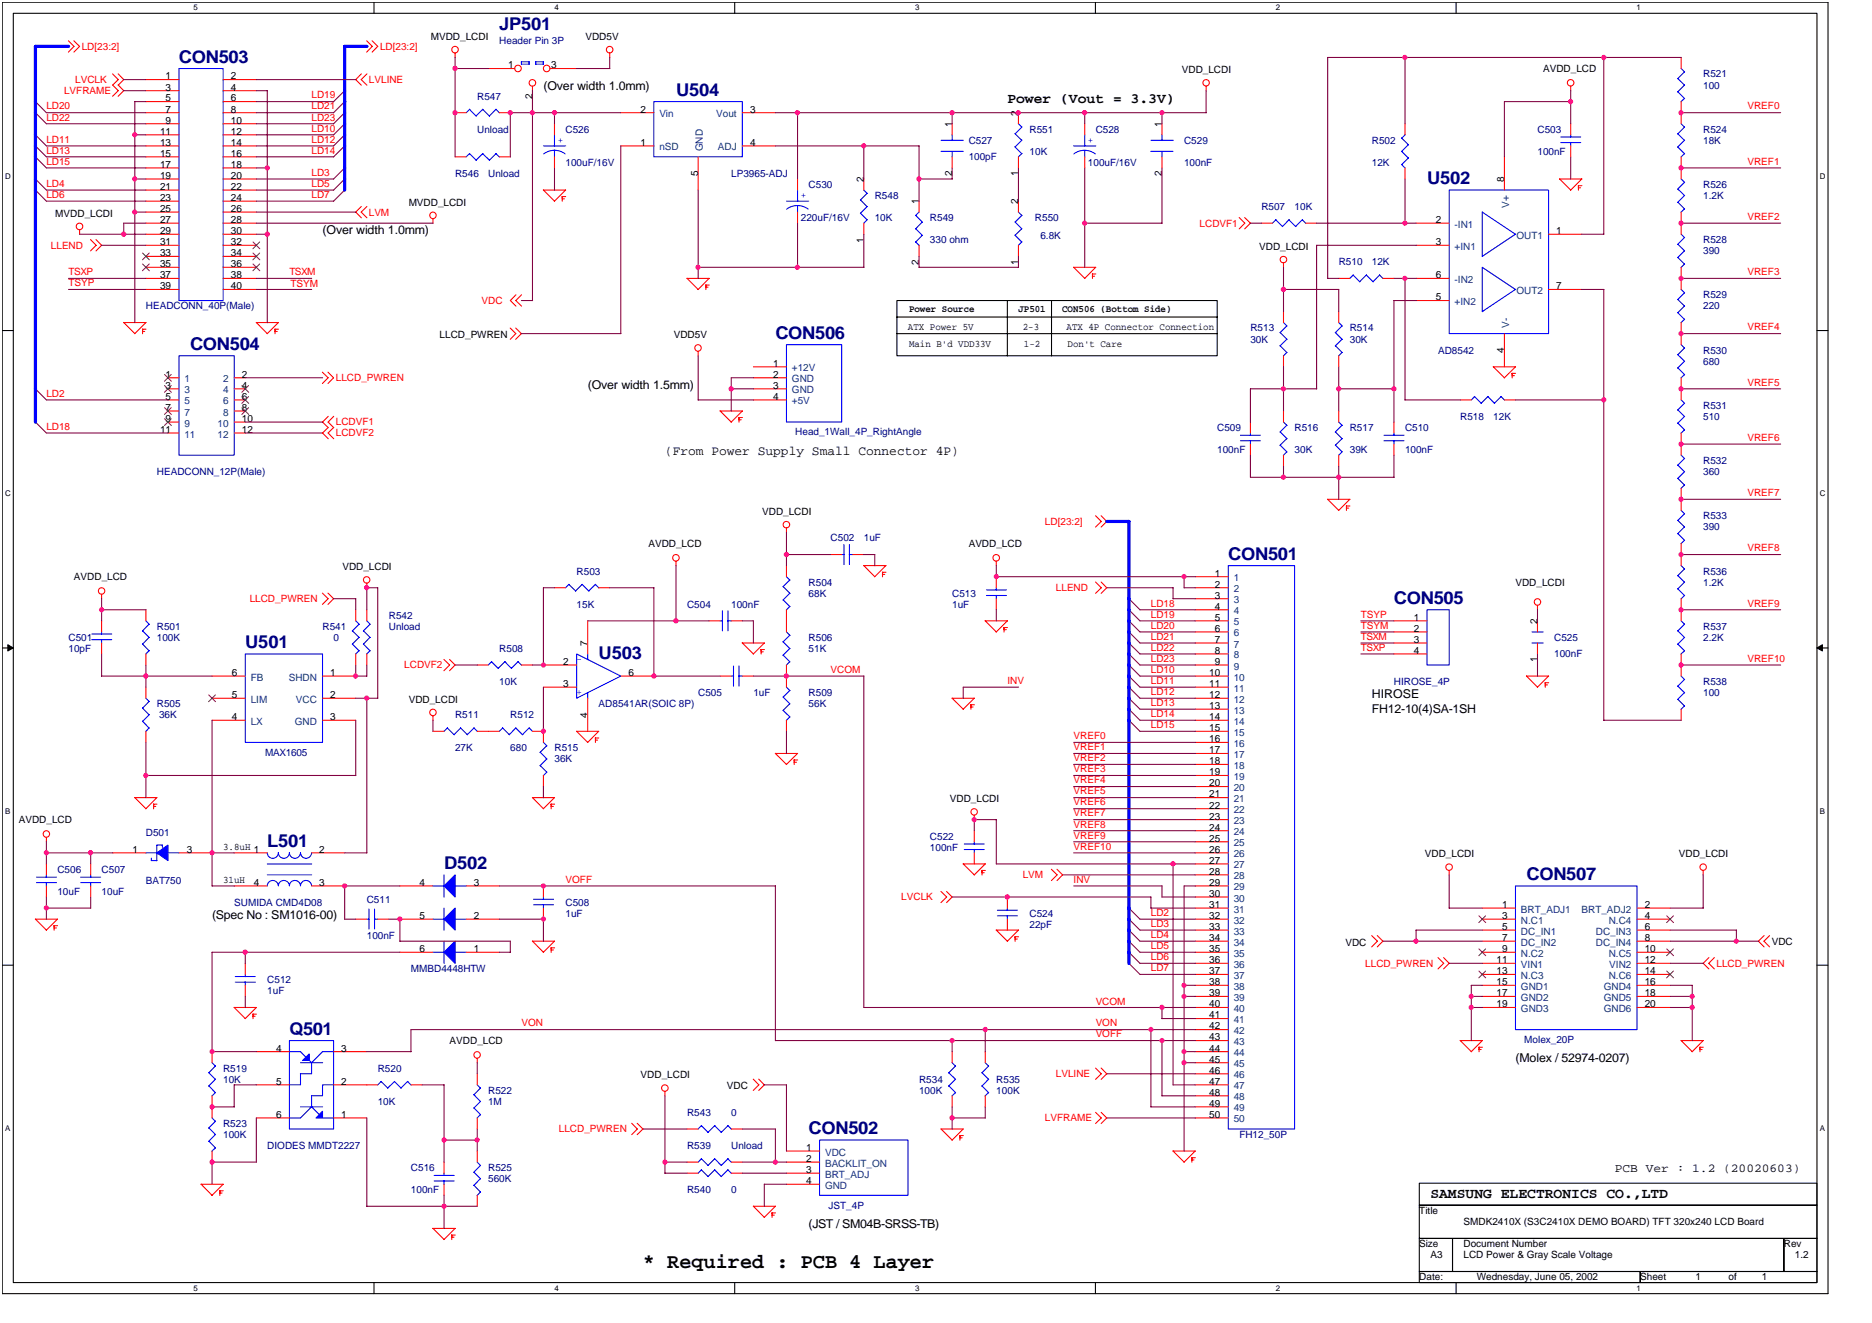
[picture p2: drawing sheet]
<svg xmlns="http://www.w3.org/2000/svg" width="297mm" height="210mm" viewBox="0 0 297 210" stroke-linecap="round" stroke-linejoin="round" font-family="sans-serif">
<defs><g id="words">
<text font-size="3.3" x="102" y="201.2">* Required : PCB 4 Layer</text>
<g font-size="2.8" fill="#000080">
<text x="79.2" y="4.7">JP501</text>
<text x="28.4" y="9.9">CON503</text>
<text x="107.3" y="15.2">U504</text>
<text x="226.4" y="29.2">U502</text>
<text x="123" y="53.8">CON506</text>
<text x="30.2" y="55.5">CON504</text>
<text x="194.9" y="88.8">CON501</text>
<text x="221.2" y="95.8">CON505</text>
<text x="38.9" y="102.8">U501</text>
<text x="95" y="104.6">U503</text>
<text x="42.4" y="134.4">L501</text>
<text x="70.5" y="137.9">D502</text>
<text x="242.2" y="139.7">CON507</text>
<text x="45.9" y="164.2">Q501</text>
<text x="128.3" y="180">CON502</text>
</g>
<g font-size="2.3">
<text x="159.8" y="16.3">Power (Vout = 3.3V)</text>
<text x="227" y="190.1">SAMSUNG ELECTRONICS CO.,LTD</text>
</g>
<text font-size="2.1" x="105.5" y="72.1">(From Power Supply Small Connector 4P)</text>
<g font-size="1.9">
<text x="86.2" y="14.3">(Over width 1.0mm)</text>
<text x="51.2" y="37.1">(Over width 1.0mm)</text>
<text x="93.3" y="61.7">(Over width 1.5mm)</text>
<text x="217.7" y="110.7">HIROSE</text>
<text x="217.7" y="113.2">FH12-10(4)SA-1SH</text>
<text x="33.6" y="145.8">(Spec No : SM1016-00)</text>
<text x="240.5" y="168.6">(Molex / 52974-0207)</text>
<text x="256.2" y="185.9">PCB Ver : 1.2 (20020603)</text>
<text x="128.3" y="194.9">(JST / SM04B-SRSS-TB)</text>
</g>
<g font-size="1.6" fill="#f00">
<text x="13" y="7.9">LD[23:2]</text>
<text x="60.3" y="7.9">LD[23:2]</text>
<text x="7.4" y="17.4">LD20</text>
<text x="10.2" y="14.9">LVFRAME</text>
<text x="11.9" y="13.2">LVCLK</text>
<text x="49.4" y="15.6">LD19</text>
<text x="49.4" y="17.4">LD21</text>
<text x="58.5" y="13.2">LVLINE</text>
<text x="277.3" y="17.4">VREF0</text>
<text x="7.4" y="22.6">LD11</text>
<text x="7.4" y="19.1">LD22</text>
<text x="49.4" y="19.1">LD23</text>
<text x="49.4" y="22.6">LD12</text>
<text x="49.4" y="20.9">LD10</text>
<text x="7.4" y="29.6">LD4</text>
<text x="7.4" y="26.1">LD15</text>
<text x="7.4" y="24.4">LD13</text>
<text x="49.4" y="29.6">LD5</text>
<text x="49.4" y="24.4">LD14</text>
<text x="49.4" y="27.9">LD3</text>
<text x="277.3" y="26.1">VREF1</text>
<text x="7.4" y="31.4">LD6</text>
<text x="49.4" y="31.4">LD7</text>
<text x="58.5" y="34.2">LVM</text>
<text x="190.3" y="36">LCDVF1</text>
<text x="277.3" y="34.9">VREF2</text>
<text x="8.1" y="39.4">LLEND</text>
<text x="10.9" y="43.7">TSXP</text>
<text x="10.9" y="45.4">TSYP</text>
<text x="45.9" y="43.7">TSXM</text>
<text x="46.1" y="45.6">TSYM</text>
<text x="277.3" y="43.7">VREF3</text>
<text x="76.4" y="48.2">VDC</text>
<text x="277.3" y="52.4">VREF4</text>
<text x="7.4" y="62.9">LD2</text>
<text x="53.3" y="60.5">LLCD_PWREN</text>
<text x="277.3" y="61.2">VREF5</text>
<text x="7.4" y="68.2">LD18</text>
<text x="53.3" y="69.3">LCDVF2</text>
<text x="53.3" y="67.5">LCDVF1</text>
<text x="277.3" y="69.9">VREF6</text>
<text x="165.8" y="83.3">LD[23:2]</text>
<text x="277.3" y="78.7">VREF7</text>
<text x="277.3" y="87.5">VREF8</text>
<text x="39.6" y="95.5">LLCD_PWREN</text>
<text x="167.5" y="93.8">LLEND</text>
<text x="182.6" y="98">LD19</text>
<text x="182.6" y="96.2">LD18</text>
<text x="182.6" y="99.8">LD20</text>
<text x="182.6" y="101.5">LD21</text>
<text x="215.9" y="99.8">TSYM</text>
<text x="215.9" y="101.5">TSXM</text>
<text x="215.9" y="98">TSYP</text>
<text x="277.3" y="96.2">VREF9</text>
<text x="64.1" y="106.1">LCDVF2</text>
<text x="131.8" y="106.8">VCOM</text>
<text x="182.6" y="106.8">LD10</text>
<text x="182.6" y="103.2">LD22</text>
<text x="182.6" y="105">LD23</text>
<text x="215.9" y="103.2">TSXP</text>
<text x="277.3" y="105">VREF10</text>
<text x="159.8" y="108.5">INV</text>
<text x="182.6" y="113.8">LD14</text>
<text x="182.6" y="112">LD13</text>
<text x="182.6" y="108.5">LD11</text>
<text x="182.6" y="110.3">LD12</text>
<text x="170.4" y="119">VREF1</text>
<text x="170.4" y="117.3">VREF0</text>
<text x="182.6" y="115.5">LD15</text>
<text x="170.4" y="122.5">VREF3</text>
<text x="170.4" y="124.3">VREF4</text>
<text x="170.4" y="120.8">VREF2</text>
<text x="170.4" y="127.8">VREF6</text>
<text x="170.4" y="126">VREF5</text>
<text x="170.4" y="131.3">VREF8</text>
<text x="170.4" y="129.5">VREF7</text>
<text x="170.4" y="134.8">VREF10</text>
<text x="170.4" y="133">VREF9</text>
<text x="89.7" y="140.1">VOFF</text>
<text x="143" y="142.9">LVCLK</text>
<text x="162.3" y="139.4">LVM</text>
<text x="170.4" y="140.1">INV</text>
<text x="182.6" y="145.3">LD2</text>
<text x="182.6" y="148.8">LD4</text>
<text x="182.6" y="147.1">LD3</text>
<text x="182.6" y="150.6">LD5</text>
<text x="182.6" y="154.1">LD7</text>
<text x="182.6" y="152.3">LD6</text>
<text x="216.6" y="153.4">LLCD_PWREN</text>
<text x="272.4" y="153.4">LLCD_PWREN</text>
<text x="173.9" y="159.5">VCOM</text>
<text x="82.7" y="162.8">VON</text>
<text x="173.9" y="162.8">VON</text>
<text x="173.9" y="164.6">VOFF</text>
<text x="167.5" y="170.9">LVLINE</text>
<text x="88.7" y="179.7">LLCD_PWREN</text>
<text x="165.8" y="177.9">LVFRAME</text>
</g>
<g font-size="1.6">
<text x="68.4" y="6.3">MVDD_LCDI</text>
<text x="80.6" y="10.9">1</text>
<text x="87.5" y="10.9">3</text>
<text x="92.9" y="6.3">VDD5V</text>
<text x="187.5" y="11.6">VDD_LCDI</text>
<text x="244.8" y="11.4">AVDD_LCD</text>
<text x="26.3" y="12.6">1</text>
<text x="26.3" y="14.4">3</text>
<text x="26.3" y="16.1">5</text>
<text x="26.3" y="17.9">7</text>
<text x="36.6" y="12.6">2</text>
<text x="36.6" y="14.4">4</text>
<text x="36.6" y="16.1">6</text>
<text x="36.6" y="17.9">8</text>
<text x="84.5" y="15.7" transform="rotate(-90 84.5 15.7)">2</text>
<text x="101.6" y="17.9">2</text>
<text x="119" y="17.9">3</text>
<text x="25.4" y="21.4">11</text>
<text x="25.4" y="23.1">13</text>
<text x="26.3" y="19.6">9</text>
<text x="36.6" y="19.6">10</text>
<text x="36.6" y="21.4">12</text>
<text x="36.6" y="23.1">14</text>
<text x="101.6" y="23.1">1</text>
<text x="119" y="23.1">4</text>
<text x="151.1" y="20.2" transform="rotate(-90 151.1 20.2)">1</text>
<text x="161.6" y="18.4" transform="rotate(-90 161.6 18.4)">2</text>
<text x="184.4" y="20.2" transform="rotate(-90 184.4 20.2)">1</text>
<text x="25.4" y="24.9">15</text>
<text x="25.4" y="26.6">17</text>
<text x="25.4" y="28.4">19</text>
<text x="36.6" y="24.9">16</text>
<text x="36.6" y="26.6">18</text>
<text x="36.6" y="28.4">20</text>
<text x="110.8" y="28" transform="rotate(-90 110.8 28)">5</text>
<text x="137" y="28.9" transform="rotate(-90 137 28.9)">2</text>
<text x="151.1" y="28" transform="rotate(-90 151.1 28)">2</text>
<text x="161.6" y="28" transform="rotate(-90 161.6 28)">1</text>
<text x="184.4" y="28" transform="rotate(-90 184.4 28)">2</text>
<text x="238.7" y="28.9" transform="rotate(-90 238.7 28.9)">8</text>
<text x="8.8" y="34.4">MVDD_LCDI</text>
<text x="25.4" y="30.1">21</text>
<text x="25.4" y="31.9">23</text>
<text x="25.4" y="33.6">25</text>
<text x="25.4" y="35.4">27</text>
<text x="36.6" y="30.1">22</text>
<text x="36.6" y="31.9">24</text>
<text x="36.6" y="33.6">26</text>
<text x="36.6" y="35.4">28</text>
<text x="64.8" y="32.6">MVDD_LCDI</text>
<text x="145.8" y="32.4" transform="rotate(-90 145.8 32.4)">1</text>
<text x="161.6" y="32.4" transform="rotate(-90 161.6 32.4)">2</text>
<text x="227.8" y="35.4">2</text>
<text x="25.4" y="37.1">29</text>
<text x="25.4" y="38.9">31</text>
<text x="25.4" y="40.7">33</text>
<text x="36.6" y="37.1">30</text>
<text x="36.6" y="38.9">32</text>
<text x="36.6" y="40.7">34</text>
<text x="137" y="38.5" transform="rotate(-90 137 38.5)">1</text>
<text x="199.8" y="39.6">VDD_LCDI</text>
<text x="227.8" y="38.9">3</text>
<text x="246.9" y="37.1">1</text>
<text x="25.4" y="42.4">35</text>
<text x="25.4" y="44.1">37</text>
<text x="25.4" y="45.9">39</text>
<text x="36.6" y="42.4">36</text>
<text x="36.6" y="44.1">38</text>
<text x="36.6" y="45.9">40</text>
<text x="145.8" y="42" transform="rotate(-90 145.8 42)">2</text>
<text x="161.6" y="42" transform="rotate(-90 161.6 42)">1</text>
<text x="227.8" y="44.1">6</text>
<text x="227.8" y="47.7">5</text>
<text x="246.9" y="45.9">7</text>
<text x="69.8" y="53.7">LLCD_PWREN</text>
<text x="106.9" y="53.7">VDD5V</text>
<text x="144.1" y="52.4">ATX Power 5V</text>
<text x="144.2" y="49.5">Power Source</text>
<text x="161.6" y="49.5">JP501</text>
<text x="162.3" y="52.4">2-3</text>
<text x="168.5" y="49.5">CON506 (Bottom Side)</text>
<text x="169.2" y="52.4">ATX 4P Connector Connection</text>
<text x="26.3" y="59.9">1</text>
<text x="38.4" y="59.9">2</text>
<text x="122.7" y="58.2">1</text>
<text x="122.7" y="59.9">2</text>
<text x="144.2" y="55.1">Main B'd VDD33V</text>
<text x="162.5" y="55.1">1-2</text>
<text x="169.4" y="55.1">Don't Care</text>
<text x="238.7" y="56" transform="rotate(-90 238.7 56)">4</text>
<text x="26.3" y="61.7">3</text>
<text x="26.3" y="63.4">5</text>
<text x="26.3" y="65.2">7</text>
<text x="38.4" y="61.7">4</text>
<text x="38.4" y="63.4">6</text>
<text x="38.4" y="65.2">8</text>
<text x="122.7" y="61.7">3</text>
<text x="122.7" y="63.4">4</text>
<text x="25.4" y="68.7">11</text>
<text x="26.3" y="66.9">9</text>
<text x="38.4" y="66.9">10</text>
<text x="38.4" y="68.7">12</text>
<text x="120.9" y="81.7">VDD_LCDI</text>
<text x="102.9" y="86.8">AVDD_LCD</text>
<text x="153.7" y="86.8">AVDD_LCD</text>
<text x="11.7" y="92">AVDD_LCD</text>
<text x="54.3" y="90.5">VDD_LCDI</text>
<text x="192.8" y="91.5">1</text>
<text x="192.8" y="93.2">2</text>
<text x="192.8" y="95">3</text>
<text x="240.5" y="92.9">VDD_LCDI</text>
<text x="192.8" y="96.7">4</text>
<text x="192.8" y="98.5">5</text>
<text x="192.8" y="100.2">6</text>
<text x="192.8" y="102">7</text>
<text x="224.3" y="98.5">1</text>
<text x="224.3" y="100.2">2</text>
<text x="224.3" y="102">3</text>
<text x="243.9" y="99" transform="rotate(-90 243.9 99)">2</text>
<text x="36.8" y="107.2">6</text>
<text x="52.4" y="107.2">1</text>
<text x="89.4" y="105.5">2</text>
<text x="93.2" y="102.5" transform="rotate(-90 93.2 102.5)">7</text>
<text x="99.7" y="107.2">6</text>
<text x="191.9" y="107.2">10</text>
<text x="192.8" y="103.7">8</text>
<text x="192.8" y="105.5">9</text>
<text x="224.3" y="103.7">4</text>
<text x="243.9" y="105.1" transform="rotate(-90 243.9 105.1)">1</text>
<text x="36.8" y="110.8">5</text>
<text x="52.4" y="110.8">2</text>
<text x="64.8" y="111.5">VDD_LCDI</text>
<text x="89.4" y="109">3</text>
<text x="93.2" y="113.9" transform="rotate(-90 93.2 113.9)">4</text>
<text x="191.9" y="109">11</text>
<text x="191.9" y="110.8">12</text>
<text x="191.9" y="112.5">13</text>
<text x="36.8" y="114.3">4</text>
<text x="52.4" y="114.3">3</text>
<text x="191.9" y="114.3">14</text>
<text x="191.9" y="116">15</text>
<text x="191.9" y="117.8">16</text>
<text x="191.9" y="119.5">17</text>
<text x="191.9" y="121.3">18</text>
<text x="191.9" y="123">19</text>
<text x="191.9" y="124.8">20</text>
<text x="3" y="130.6">AVDD_LCD</text>
<text x="150.7" y="127.3">VDD_LCDI</text>
<text x="191.9" y="126.5">21</text>
<text x="191.9" y="128.3">22</text>
<text x="191.9" y="130">23</text>
<text x="191.9" y="131.8">24</text>
<text x="21" y="135.3">1</text>
<text x="29.6" y="135.3">3</text>
<text x="35.4" y="134.8">3.8uH</text>
<text x="40.3" y="135.3">1</text>
<text x="50.7" y="135.3">2</text>
<text x="191.9" y="133.5">25</text>
<text x="191.9" y="135.3">26</text>
<text x="191.9" y="137">27</text>
<text x="226.1" y="136">VDD_LCDI</text>
<text x="266.4" y="136">VDD_LCDI</text>
<text x="35.4" y="140.1">31uH</text>
<text x="40.3" y="140.5">4</text>
<text x="50.7" y="140.5">3</text>
<text x="66.6" y="140.5">4</text>
<text x="75.2" y="140.5">3</text>
<text x="191.9" y="138.8">28</text>
<text x="191.9" y="140.5">29</text>
<text x="191.9" y="142.3">30</text>
<text x="66.6" y="145.8">5</text>
<text x="75.2" y="145.8">2</text>
<text x="191.9" y="144.1">31</text>
<text x="191.9" y="145.8">32</text>
<text x="191.9" y="147.5">33</text>
<text x="191.9" y="149.3">34</text>
<text x="238.4" y="144.1">1</text>
<text x="238.4" y="145.8">3</text>
<text x="238.4" y="147.5">5</text>
<text x="238.4" y="149.3">7</text>
<text x="261" y="144.1">2</text>
<text x="261" y="145.8">4</text>
<text x="261" y="147.5">6</text>
<text x="261" y="149.3">8</text>
<text x="281.1" y="149.9">VDC</text>
<text x="66.6" y="151.1">6</text>
<text x="75.2" y="151.1">1</text>
<text x="191.9" y="151.1">35</text>
<text x="191.9" y="152.8">36</text>
<text x="191.9" y="154.6">37</text>
<text x="213.5" y="150">VDC</text>
<text x="237.5" y="152.8">11</text>
<text x="237.5" y="154.6">13</text>
<text x="238.4" y="151.1">9</text>
<text x="261" y="151.1">10</text>
<text x="261" y="152.8">12</text>
<text x="261" y="154.6">14</text>
<text x="191.9" y="156.3">38</text>
<text x="191.9" y="158.1">39</text>
<text x="191.9" y="159.8">40</text>
<text x="191.9" y="161.6">41</text>
<text x="237.5" y="156.3">15</text>
<text x="237.5" y="158.1">17</text>
<text x="237.5" y="159.8">19</text>
<text x="261" y="156.3">16</text>
<text x="261" y="158.1">18</text>
<text x="261" y="159.8">20</text>
<text x="43.8" y="166.8">4</text>
<text x="54.2" y="166.8">3</text>
<text x="71.3" y="165.6">AVDD_LCD</text>
<text x="191.9" y="163.3">42</text>
<text x="191.9" y="165.1">43</text>
<text x="191.9" y="166.8">44</text>
<text x="43.8" y="172.1">5</text>
<text x="54.2" y="172.1">2</text>
<text x="101.7" y="171.1">VDD_LCDI</text>
<text x="115.3" y="172.8">VDC</text>
<text x="191.9" y="168.6">45</text>
<text x="191.9" y="170.3">46</text>
<text x="191.9" y="172.1">47</text>
<text x="191.9" y="173.8">48</text>
<text x="43.8" y="177.3">6</text>
<text x="54.2" y="177.3">1</text>
<text x="191.9" y="175.6">49</text>
<text x="191.9" y="177.3">50</text>
<text x="127.9" y="182.6">1</text>
<text x="127.9" y="184.4">2</text>
<text x="127.9" y="186.1">3</text>
<text x="127.9" y="187.9">4</text>
<text x="225.2" y="192.6">Title</text>
<text x="225.2" y="197.9">Size</text>
<text x="232.2" y="197.9">Document Number</text>
<text x="232.2" y="194.4">SMDK2410X (S3C2410X DEMO BOARD) TFT 320x240 LCD Board</text>
<text x="283.1" y="197.9">Rev</text>
<text x="225.2" y="203.2">Date:</text>
<text x="227" y="199.6">A3</text>
<text x="232.2" y="199.6">LCD Power &amp; Gray Scale Voltage</text>
<text x="234.3" y="203.2">Wednesday, June 05, 2002</text>
<text x="260.3" y="203.2">Sheet</text>
<text x="269" y="203.2">1</text>
<text x="274.3" y="203.2">of</text>
<text x="279.5" y="203.2">1</text>
<text x="284.8" y="199.6">1.2</text>
</g>
<g font-size="1.6" fill="#000080">
<text x="79.2" y="7">Header Pin 3P</text>
<text x="75.7" y="15.8">R547</text>
<text x="270.2" y="12.3">R521</text>
<text x="270.2" y="14">100</text>
<text x="75.7" y="21.1">Unload</text>
<text x="89.7" y="21.1">C526</text>
<text x="153.7" y="22.8">C527</text>
<text x="163.4" y="21.1">R551</text>
<text x="173.9" y="21.1">C528</text>
<text x="187.9" y="22.8">C529</text>
<text x="217.7" y="22.8">R502</text>
<text x="244" y="21.1">C503</text>
<text x="270.2" y="21.1">R524</text>
<text x="270.2" y="22.8">18K</text>
<text x="72.2" y="28.1">R546</text>
<text x="77.5" y="28.1">Unload</text>
<text x="89.7" y="26.3">100uF/16V</text>
<text x="116" y="28.1">LP3965-ADJ</text>
<text x="128.3" y="29.8">C530</text>
<text x="153.7" y="25.4">100pF</text>
<text x="163.4" y="24.6">10K</text>
<text x="172.6" y="26.3">100uF/16V</text>
<text x="187.9" y="26.3">100nF</text>
<text x="217.7" y="26.3">12K</text>
<text x="244" y="24.6">100nF</text>
<text x="270.2" y="29.8">R526</text>
<text x="127.1" y="35.1">220uF/16V</text>
<text x="138.8" y="31.6">R548</text>
<text x="138.8" y="35.1">10K</text>
<text x="147.6" y="35.1">R549</text>
<text x="164.2" y="35.1">R550</text>
<text x="200.1" y="33.3">R507</text>
<text x="205.4" y="33.3">10K</text>
<text x="270.2" y="31.6">1.2K</text>
<text x="147.6" y="38.6">330 ohm</text>
<text x="165.1" y="37.9">6.8K</text>
<text x="270.2" y="38.6">R528</text>
<text x="270.2" y="40.3">390</text>
<text x="212.4" y="42.1">R510</text>
<text x="217.7" y="42.1">12K</text>
<text x="270.2" y="47.3">R529</text>
<text x="23.1" y="49.1">HEADCONN_40P(Male)</text>
<text x="198.4" y="52.6">R513</text>
<text x="214.2" y="52.6">R514</text>
<text x="270.2" y="49.1">220</text>
<text x="198.4" y="54.3">30K</text>
<text x="214.2" y="54.3">30K</text>
<text x="228.2" y="56.1">AD8542</text>
<text x="270.2" y="56.1">R530</text>
<text x="270.2" y="57.9">680</text>
<text x="270.2" y="64.9">R531</text>
<text x="126.2" y="69.1">Head_1Wall_4P_RightAngle</text>
<text x="193.1" y="68.4">C509</text>
<text x="193.1" y="71.9">100nF</text>
<text x="205.4" y="68.4">R516</text>
<text x="205.4" y="71.9">30K</text>
<text x="214.2" y="68.4">R517</text>
<text x="214.2" y="71.9">39K</text>
<text x="222.9" y="68.4">C510</text>
<text x="222.9" y="71.9">100nF</text>
<text x="231.7" y="66.6">R518</text>
<text x="237" y="66.6">12K</text>
<text x="270.2" y="66.6">510</text>
<text x="24.9" y="75.4">HEADCONN_12P(Male)</text>
<text x="270.2" y="73.6">R532</text>
<text x="270.2" y="75.4">360</text>
<text x="270.2" y="82.4">R533</text>
<text x="131.8" y="85.9">C502</text>
<text x="137.1" y="85.9">1uF</text>
<text x="270.2" y="84.2">390</text>
<text x="91.5" y="91.2">R503</text>
<text x="128.3" y="92.9">R504</text>
<text x="128.3" y="94.7">68K</text>
<text x="151.1" y="94.7">C513</text>
<text x="270.2" y="91.2">R536</text>
<text x="270.2" y="92.9">1.2K</text>
<text x="10.9" y="101.7">C501</text>
<text x="24.9" y="99.9">R501</text>
<text x="24.9" y="101.7">100K</text>
<text x="51.2" y="99.9">R541</text>
<text x="52.9" y="101.7">0</text>
<text x="61.7" y="98.2">R542</text>
<text x="61.7" y="99.9">Unload</text>
<text x="91.5" y="96.4">15K</text>
<text x="109" y="96.4">C504</text>
<text x="116" y="96.4">100nF</text>
<text x="128.3" y="101.7">R506</text>
<text x="151.1" y="96.4">1uF</text>
<text x="246.6" y="101.7">C525</text>
<text x="270.2" y="99.9">R537</text>
<text x="270.2" y="101.7">2.2K</text>
<text x="10.9" y="103.4">10pF</text>
<text x="79.2" y="103.4">R508</text>
<text x="128.3" y="103.4">51K</text>
<text x="246.6" y="104.3">100nF</text>
<text x="24.9" y="112.2">R505</text>
<text x="25.2" y="113.9">36K</text>
<text x="72.2" y="113.9">R511</text>
<text x="79.2" y="108.7">10K</text>
<text x="81" y="113.9">R512</text>
<text x="95" y="112.2">AD8541AR(SOIC 8P)</text>
<text x="110.8" y="110.4">C505</text>
<text x="119.5" y="110.4">1uF</text>
<text x="128.3" y="110.4">R509</text>
<text x="128.3" y="112.2">56K</text>
<text x="221.2" y="108.7">HIROSE_4P</text>
<text x="270.2" y="108.7">R538</text>
<text x="270.2" y="110.4">100</text>
<text x="42.1" y="119.9">MAX1605</text>
<text x="72.2" y="119.2">27K</text>
<text x="81" y="119.2">680</text>
<text x="88" y="119.2">R515</text>
<text x="88" y="121">36K</text>
<text x="23.1" y="132.7">D501</text>
<text x="147.6" y="133.2">C522</text>
<text x="147.6" y="135">100nF</text>
<text x="9.1" y="138.5">C506</text>
<text x="9.1" y="142">10uF</text>
<text x="16.1" y="138.5">C507</text>
<text x="16.1" y="142">10uF</text>
<text x="23.1" y="140.2">BAT750</text>
<text x="37.2" y="143.7">SUMIDA CMD4D08</text>
<text x="58.2" y="143.2">C511</text>
<text x="89.7" y="143.7">C508</text>
<text x="58.2" y="149">100nF</text>
<text x="89.7" y="145.5">1uF</text>
<text x="163.4" y="145.5">C524</text>
<text x="163.4" y="147.2">22pF</text>
<text x="65.2" y="154.3">MMBD4448HTW</text>
<text x="42.4" y="156">C512</text>
<text x="42.4" y="157.7">1uF</text>
<text x="241.9" y="165.5">Molex_20P</text>
<text x="35.4" y="170">R519</text>
<text x="35.4" y="171.8">10K</text>
<text x="59.9" y="170">R520</text>
<text x="77.5" y="173.5">R522</text>
<text x="145.8" y="171.8">R534</text>
<text x="145.8" y="173.5">100K</text>
<text x="158.1" y="171.8">R535</text>
<text x="158.1" y="173.5">100K</text>
<text x="35.4" y="178.8">R523</text>
<text x="59.9" y="175.3">10K</text>
<text x="77.5" y="175.3">1M</text>
<text x="109" y="177">R543</text>
<text x="116" y="177">0</text>
<text x="35.4" y="180.5">100K</text>
<text x="42.4" y="182.3">DIODES MMDT2227</text>
<text x="65.2" y="185.8">C516</text>
<text x="77.5" y="185.8">R525</text>
<text x="109" y="182.3">R539</text>
<text x="116" y="182.3">Unload</text>
<text x="196.7" y="180.5">FH12_50P</text>
<text x="65.2" y="189.3">100nF</text>
<text x="77.5" y="187.6">560K</text>
<text x="109" y="189.3">R540</text>
<text x="116" y="189.3">0</text>
<text x="131.5" y="191.8">JST_4P</text>
</g>
<g font-size="1.6" fill="#00f">
<text x="88.5" y="22.6">+</text>
<text x="172.6" y="22.6">+</text>
<text x="127.1" y="31.4">+</text>
<text x="91.5" y="105">-</text>
<text x="91.5" y="110.3">+</text>
</g>
<g font-size="1.6" fill="#004080">
<text x="104.6" y="23.9">nSD</text>
<text x="104.6" y="18.6">Vin</text>
<text x="113.6" y="18.6">Vout</text>
<text x="113.9" y="23.9">ADJ</text>
<text x="111.5" y="24" transform="rotate(-90 111.5 24)">GND</text>
<text x="239.5" y="33" transform="rotate(-90 239.5 33)">V+</text>
<text x="230.8" y="36.1">-IN1</text>
<text x="230.8" y="39.6">+IN1</text>
<text x="240.6" y="37.9">OUT1</text>
<text x="230.8" y="44.9">-IN2</text>
<text x="240.6" y="46.6">OUT2</text>
<text x="230.8" y="48.4">+IN2</text>
<text x="239.5" y="52.1" transform="rotate(-90 239.5 52.1)">V-</text>
<text x="125.7" y="58.9">+12V</text>
<text x="29.3" y="60.7">1</text>
<text x="29.3" y="62.4">3</text>
<text x="29.3" y="64.2">5</text>
<text x="29.3" y="65.9">7</text>
<text x="35.4" y="60.7">2</text>
<text x="35.4" y="62.4">4</text>
<text x="35.4" y="64.2">6</text>
<text x="35.4" y="65.9">8</text>
<text x="125.7" y="60.7">GND</text>
<text x="125.7" y="62.4">GND</text>
<text x="125.7" y="64.2">+5V</text>
<text x="29.3" y="67.7">9</text>
<text x="29.3" y="69.4">11</text>
<text x="34.5" y="69.4">12</text>
<text x="34.5" y="67.7">10</text>
<text x="195.8" y="92.2">1</text>
<text x="195.8" y="94">2</text>
<text x="195.8" y="95.7">3</text>
<text x="195.8" y="97.5">4</text>
<text x="195.8" y="99.2">5</text>
<text x="195.8" y="101">6</text>
<text x="39.8" y="108">FB</text>
<text x="45.8" y="108">SHDN</text>
<text x="195.8" y="102.7">7</text>
<text x="195.8" y="104.5">8</text>
<text x="195.8" y="106.2">9</text>
<text x="195.8" y="108">10</text>
<text x="39.8" y="111.5">LIM</text>
<text x="47" y="111.5">VCC</text>
<text x="195.8" y="109.7">11</text>
<text x="195.8" y="111.5">12</text>
<text x="195.8" y="113.2">13</text>
<text x="39.8" y="115">LX</text>
<text x="46.8" y="115">GND</text>
<text x="195.8" y="115">14</text>
<text x="195.8" y="116.7">15</text>
<text x="195.8" y="118.5">16</text>
<text x="195.8" y="120.3">17</text>
<text x="195.8" y="122">18</text>
<text x="195.8" y="123.8">19</text>
<text x="195.8" y="125.5">20</text>
<text x="195.8" y="127.3">21</text>
<text x="195.8" y="129">22</text>
<text x="195.8" y="130.8">23</text>
<text x="195.8" y="132.5">24</text>
<text x="195.8" y="134.3">25</text>
<text x="195.8" y="136">26</text>
<text x="195.8" y="137.8">27</text>
<text x="195.8" y="139.5">28</text>
<text x="195.8" y="141.3">29</text>
<text x="195.8" y="143">30</text>
<text x="195.8" y="144.8">31</text>
<text x="195.8" y="146.6">32</text>
<text x="195.8" y="148.3">33</text>
<text x="241.3" y="144.8">BRT_ADJ1</text>
<text x="241.3" y="146.6">N.C1</text>
<text x="241.3" y="148.3">DC_IN1</text>
<text x="250.9" y="144.8">BRT_ADJ2</text>
<text x="253.2" y="148.3">DC_IN3</text>
<text x="255.3" y="146.6">N.C4</text>
<text x="195.8" y="150">34</text>
<text x="195.8" y="151.8">35</text>
<text x="195.8" y="153.6">36</text>
<text x="195.8" y="155.3">37</text>
<text x="241.3" y="150">DC_IN2</text>
<text x="241.3" y="151.8">N.C2</text>
<text x="241.3" y="153.6">VIN1</text>
<text x="241.3" y="155.3">N.C3</text>
<text x="253.2" y="150">DC_IN4</text>
<text x="255.3" y="151.8">N.C5</text>
<text x="255.3" y="155.3">N.C6</text>
<text x="255.3" y="153.6">VIN2</text>
<text x="195.8" y="157.1">38</text>
<text x="195.8" y="158.8">39</text>
<text x="195.8" y="160.6">40</text>
<text x="241.3" y="157">GND1</text>
<text x="241.3" y="158.8">GND2</text>
<text x="241.3" y="160.6">GND3</text>
<text x="254.5" y="157">GND4</text>
<text x="254.5" y="158.8">GND5</text>
<text x="254.5" y="160.6">GND6</text>
<text x="195.8" y="162.3">41</text>
<text x="195.8" y="164.1">42</text>
<text x="195.8" y="165.8">43</text>
<text x="195.8" y="167.6">44</text>
<text x="195.8" y="169.3">45</text>
<text x="195.8" y="171.1">46</text>
<text x="195.8" y="172.8">47</text>
<text x="195.8" y="174.6">48</text>
<text x="195.8" y="176.3">49</text>
<text x="195.8" y="178.1">50</text>
<text x="130.9" y="183.3">VDC</text>
<text x="130.9" y="185.1">BACKLIT_ON</text>
<text x="130.9" y="186.9">BRT_ADJ</text>
<text x="130.9" y="188.6">GND</text>
</g>
<g font-size="1.3">
<text x="30.7" y="1.7">5</text>
<text x="88" y="1.7">4</text>
<text x="145.2" y="1.7">3</text>
<text x="202.4" y="1.7">2</text>
<text x="259.7" y="1.7">1</text>
<text x=".8" y="28.4">D</text>
<text x="288.7" y="28.4">D</text>
<text x=".8" y="78.7">C</text>
<text x="288.7" y="78.7">C</text>
<text x=".8" y="129.1">B</text>
<text x="288.7" y="129.1">B</text>
<text x=".8" y="179.4">A</text>
<text x="288.7" y="179.4">A</text>
<text x="30.7" y="204.8">5</text>
<text x="88" y="204.8">4</text>
<text x="145.2" y="204.8">3</text>
<text x="202.4" y="204.8">2</text>
<text x="259.7" y="204.8">1</text>
</g>
</g></defs>
<path d="M.4 .4h289.7v204.8h-289.7zM2.1 2.1h286.2v201.4h-286.2z" fill="none" stroke="#000" stroke-width=".17"/>
<g fill="#fff">
<path d="M30.7 .5h.7v1.4h-.7z"/>
<path d="M30.7 203.7h.7v1.4h-.7z"/>
</g>
<path d="M59.3 .4v1.7M59.3 203.5v1.7" fill="none" stroke="#000" stroke-width=".17"/>
<g fill="#fff">
<path d="M88 .5h.6v1.4h-.6z"/>
<path d="M88 203.7h.6v1.4h-.6z"/>
</g>
<path d="M116.6 .4v1.7M116.6 203.5v1.7" fill="none" stroke="#000" stroke-width=".17"/>
<g fill="#fff">
<path d="M145.2 .5h.7v1.4h-.7z"/>
<path d="M145.2 203.7h.7v1.4h-.7z"/>
</g>
<path d="M173.8 .4v1.7M173.8 203.5v1.7" fill="none" stroke="#000" stroke-width=".17"/>
<g fill="#fff">
<path d="M202.4 .5h.7v1.4h-.7z"/>
<path d="M202.4 203.7h.7v1.4h-.7z"/>
</g>
<path d="M231 .4v1.7M231 203.5v1.7" fill="none" stroke="#000" stroke-width=".17"/>
<g fill="#fff">
<path d="M259.7 .5h.6v1.4h-.6z"/>
<path d="M259.7 203.7h.6v1.4h-.6z"/>
<path d="M.8 27.3h.9v1.4h-.9z"/>
<path d="M288.7 27.3h.9v1.4h-.9z"/>
<path d="M.8 77.6h.9v1.4h-.9z"/>
<path d="M288.7 77.6h.9v1.4h-.9z"/>
</g>
<path d="M.4 52.4h1.7M288.3 52.4h1.8" fill="none" stroke="#000" stroke-width=".17"/>
<g fill="#fff">
<path d="M.8 128h.8v1.4h-.8z"/>
<path d="M288.7 128h.9v1.4h-.9z"/>
</g>
<path d="M.4 102.8h1.7M288.3 102.8h1.8" fill="none" stroke="#000" stroke-width=".17"/>
<path d="M1.2 102.3l.9 .5-.9 .5zM288.3 102.8l.9-.5v1z" fill="#000" stroke="#000" stroke-width=".16"/>
<g fill="#fff">
<path d="M.8 178.3h.8v1.4h-.8z"/>
<path d="M288.7 178.3h.9v1.4h-.9z"/>
</g>
<g fill="none" stroke="#000" stroke-width=".17">
<path d="M142.3 50.3h50.8M142.3 52.9h50.8M142.3 47.7h50.8v8.7h-50.8zM159.8 47.7v8.8M166.9 47.7v8.8M.4 153.1h1.7M288.3 153.1h1.8M225.2 196.5h5.3v5.2h-5.3zM225.2 187.7h63.1v3.5h-63.1zM225.2 191.2h63.1v5.3h-63.1zM230.5 196.5h52.6v5.2h-52.6zM283.1 196.5h5.2v5.2h-5.2z"/>
<path d="M225.2 201.7h35.1v1.8h-35.1zM260.3 201.7h28v1.8h-28z"/>
</g>
<g fill="none" stroke="#f00" stroke-width=".17">
<path d="M10.9 6.5l.8 .9-.8 .9M11.7 6.5l.9 .9-.9 .9M17.9 13.5l.9 .9-.9 .9M17.9 11.7l.9 .9-.9 .9M18.7 13.5l.9 .9-.9 .9M18.7 11.7l.9 .9-.9 .9M23.1 17.9h5.3M23.1 12.6h5.3M23.1 14.4h5.3M23.1 16.1h5.3M23.1 19.6h5.3M35.4 17.9h5.3"/>
<path d="M35.4 12.6h5.3M35.4 14.4h5.3M35.4 16.1h5.3M35.4 19.6h5.3M57.3 11.7l-.9 .9 .9 .9M58.2 6.5l.9 .9-.9 .9M58.2 11.7l-.9 .9 .9 .9M59 6.5l.9 .9-.9 .9M72.2 8.4v.7M72.2 17.9h1.8M77.5 10.9h4.2M79.2 17.9h1.8"/>
<path d="M84.5 13.7v4.2M87.3 10.9h4.2M88 19.6v1.8M96.7 8.4v.7M98.5 17.9h5.3M117.8 17.9h5.2M151.1 19.6v1.8M161.6 17.9v1.7M172.1 19.6v1.8M184.4 19.6v1.8M191.4 13.7v.7M222.9 19.6v1.8"/>
<path d="M249.2 13.7v.7M249.2 19.6v1.8M266.8 9.1v1.8M266.8 16.1v3.5M12.6 36.5v.7M14.4 38l.9 .9-.9 .9M15.2 38l.9 .9-.9 .9M23.1 28.4h5.3M23.1 30.2h5.3M23.1 35.4h5.3M23.1 38.9h5.3M23.1 37.2h5.3"/>
<path d="M23.1 24.9h5.3M23.1 21.4h5.3M23.1 23.1h5.3M23.1 26.6h5.3M23.1 31.9h5.3M23.1 33.6h5.3M35.4 28.4h5.3M35.4 30.2h5.3M35.4 35.4h5.3M35.4 38.9h5.3M35.4 37.2h5.3M35.4 24.9h5.3"/>
<path d="M35.4 21.4h5.3M35.4 23.1h5.3M35.4 26.6h5.3M35.4 31.9h5.3M35.4 33.6h5.3M57.3 32.8l-.9 .8 .9 1M58.2 32.8l-.9 .8 .9 1M68.7 34.7v.7M72.2 24.9h1.8M79.2 24.9h1.8M86.2 30.1l1.8 1.8M86.2 30.2h3.6"/>
<path d="M88 24.9v1.7M89.2 31.6h.4M89.7 30.2l-1.7 1.7M89.8 31.2h-.6v.7M98.5 23.1h5.3M110.8 24.9v5.3M117.8 23.1h5.2M126.5 28.4v1.8M126.5 33.6v1.8M137.1 28.4v1.8M137.1 35.4v1.8M145.8 31.9v1.7"/>
<path d="M145.8 38.9v1.8M151.1 24.9v1.7M161.6 24.9v1.7M161.6 31.9v1.7M161.6 38.9v1.8M172.1 24.9v1.7M184.4 24.9v1.7M196.6 34.5l.9 .9-.9 .9M197.5 34.5l.9 .9-.9 .9M200.1 35.4h1.8M207.2 35.4h1.7M222.9 26.6v1.8"/>
<path d="M224.7 35.4h5.2M224.7 38.9h5.2M238.7 24.9v5.3M245.7 37.2h5.3M247.5 28.4l1.7 1.8M247.5 28.4h3.5M249.2 23.1v1.8M250.4 29.8h.4M250.5 29.5h.5M250.5 29.4v.8M251 28.4l-1.8 1.8M266.8 24.9v3.5"/>
<path d="M266.8 33.6v3.6M19.6 51.2l1.8 1.7M19.6 51.2h3.6l-1.8 1.8M22.6 52.6h.4M22.6 52.2h.6M22.6 52.2v.8M23.1 44.2h5.3M23.1 42.4h5.3M23.1 45.9h5.3M23.1 40.7h5.3M26.6 59.9h1.8M35.4 44.2h5.3"/>
<path d="M35.4 42.4h5.3M35.4 45.9h5.3M35.4 40.7h5.3M37.2 59.9h1.7M43.6 52.6h.4M43.6 52.2h.6M43.6 52.2v.8M44.2 51.2l-1.8 1.8M44.2 51.2h-3.5l1.7 1.7M51.2 59l.9 .9-.9 .9M52 59l.9 .9-.9 .9M81 52l.8 .9-.8 .9"/>
<path d="M81.8 52l.9 .9-.9 .9M81.9 46.8l-.9 .9 .9 .9M82.8 46.8l-1 .9 1 .9M110.8 55.7v.8M112 45.6h.3M112.5 44.2l-1.7 1.7M112.5 44.2h-3.5l1.8 1.7M112.5 45.2h-.5v.7M119.5 58.2h5.3M119.5 59.9h5.3M170.3 42.4l1.8 1.8M170.4 42.4h3.5l-1.8 1.8"/>
<path d="M173.3 43.8h.4M173.3 43.5h.6M173.3 43.4v.8M203.7 41.7v.7M203.7 49.4v1.8M203.7 56.4v1.8M212.4 44.2h1.8M212.4 49.4v1.8M212.4 56.4v1.8M219.4 44.2h1.8M224.7 44.2h5.2M224.7 47.7h5.2"/>
<path d="M238.7 59.9l-1.7-1.7h3.5l-1.8 1.8M238.7 52.9v5.3M239.9 59.6h.4M240.5 59.2h-.6v.8M245.7 45.9h5.3M266.8 42.4v3.5M266.8 51.2v3.5M266.8 59.9v3.6M26.6 65.2h1.8M26.6 61.7h1.8M26.6 63.5h1.8M26.6 67h1.8"/>
<path d="M26.6 68.7h1.8M37.2 65.2h1.7M37.2 61.7h1.7M37.2 63.5h1.7M37.2 67h1.7M37.2 68.7h1.7M52.1 67.8l-.9 .9 .9 .9M52.1 66.1l-.9 .9 .9 .9M53 67.8l-.9 .9 .9 .9M53 66.1l-.9 .9 .9 .9M114.3 65.2l1.7 1.8M114.3 65.2h3.5"/>
<path d="M117.2 66.6h.4M117.3 66.2h.5M117.3 66.2v.8M117.8 65.2l-1.8 1.8M119.5 61.7h5.3M119.5 63.5h5.3M198.4 67v1.7M198.4 70.5v1.7M203.7 65.2v1.8M203.7 72.2v1.8M210.6 79.2l1.8 1.8M210.7 79.2h3.5"/>
<path d="M212.4 65.2v1.8M212.4 72.2v1.8M214.2 79.2l-1.8 1.8M221.2 67v1.7M221.2 70.5v1.7M231.7 63.5h1.8M238.7 63.5h1.8M266.8 68.7v3.5M266.8 77.5v3.5M16.1 94.3v.7M16.1 98.5v1.8M23.1 96.7v1.8"/>
<path d="M51.2 94.1l.9 .9-.9 .9M52 94.1l.9 .9-.9 .9M56.4 96.7v1.8M58.2 92.5v.8M58.2 96.7v1.8M88 93.3h1.7M93.3 98.5v5.3M95 93.3h1.7M107.3 89v.8M112.5 98.5h1.8M116 98.5h1.8M124.8 83.8v.7"/>
<path d="M124.8 89.7v1.8M124.8 96.7v3.6M131.8 88h1.8M135.3 88h1.8M140 91.1h.4M140 90.8h.6M140 90.8v.7M140.6 89.7l-1.8 1.8-1.7-1.8h3.5M156.3 98.5l1.8 1.8M156.3 98.5h3.6M158.1 89v.8M158.1 91.5v1.8"/>
<path d="M158.1 95v1.7M159.3 99.9h.4M159.3 99.6h.6M159.3 99.5v.8M159.8 98.5l-1.7 1.8M173.8 81.8l.9 .9-.9 .9M173.8 92.3l.9 1-.9 .8M174.7 81.8l.9 .9-.9 .9M174.7 92.3l.9 1-.9 .8M189.6 98.5h5.3M189.6 91.5h5.3M189.6 93.3h5.3"/>
<path d="M189.6 95h5.3M189.6 96.7h5.3M213.6 80.6h.4M213.6 80.3h.6M213.6 80.3v.7M221.2 98.5h5.2M244 96v.8M244 98.5v1.8M266.8 86.2v3.5M266.8 95v3.5M16.1 102v1.8M23.1 103.8v1.7"/>
<path d="M23.1 109v1.8M23.1 116v1.8M33.6 110.8h5.3M33.6 107.3h5.3M33.6 114.3h5.3M51.2 110.8h5.2M51.2 107.3h5.2M51.2 114.3h5.2M56.4 103.8v1.7M58.2 103.8v1.7M68.7 113.6v.7M68.7 116h1.8"/>
<path d="M70.4 104.6l.9 .9-.9 .9M71.3 104.6l.9 .9-.9 .9M75.7 116h3.5M75.7 105.5h1.8M82.7 105.5h1.8M84.5 116h1.7v1.8M86.2 105.5h5.3M86.2 109h5.3M91.5 116l1.8 1.8M91.5 116h3.5l-1.8 1.8M93.3 110.8v5.2M94.5 117.4h.3"/>
<path d="M94.5 117.1h.5M94.5 117.1v.7M98.5 107.3h5.3M114.3 107.3h1.7M117.8 102l1.7 1.8M117.8 102h3.5M117.8 107.3h1.7M120.7 103.4h.4M120.8 103.1h.5M120.8 103v.8M121.3 102l-1.8 1.8M123 119.5l1.8 1.8"/>
<path d="M123 119.5h3.6M124.8 105.5v3.5M124.8 114.3v1.7M126.5 119.5l-1.7 1.8M151.1 110.8l1.7 1.7M151.1 110.8h3.5M154 112.2h.4M154.1 111.8h.5M154.1 111.8v.7M154.6 110.8l-1.8 1.7M189.6 119.5h5.3M189.6 102h5.3"/>
<path d="M189.6 110.8h5.3M189.6 107.3h5.3M189.6 116h5.3M189.6 100.3h5.3M189.6 103.8h5.3M189.6 105.5h5.3M189.6 109h5.3M189.6 112.5h5.3M189.6 114.3h5.3M189.6 117.8h5.3M221.2 102h5.2M221.2 100.3h5.2"/>
<path d="M221.2 103.8h5.2M244 102v1.8M245.2 108.7h.3M245.2 108.3h.5M245.2 108.3v.7M245.7 107.3l-1.8 1.7M245.7 107.3h-3.5l1.8 1.7M266.8 103.8v3.5M266.8 112.5v1.8M7.4 132.9v.7M7.4 137.1v1.7M14.4 137.1v1.7"/>
<path d="M17.9 135.3h5.2M24.4 127.9h.3M24.9 126.5l-1.8 1.8M24.9 126.5h-3.5l1.7 1.8M24.9 127.6h-.5v.7M28.4 135.3h5.2M37.2 135.3h5.2M49.4 135.3h5.3M84.5 126.5l1.7 1.8M84.5 126.5h3.5l-1.8 1.8M86.2 123v1.8M87.4 127.9h.4"/>
<path d="M88 127.6h-.5v.7M126 120.9h.4M126 120.6h.6M126 120.6v.7M152.8 137l1.8 1.8M152.8 137.1h3.5l-1.7 1.7M154.6 129.3v.8M154.6 131.8v1.8M154.6 135.3v1.8M155.8 138.5h.4M156.4 138.1h-.6v.7M166.8 137.9l.9 .9-.9 .9"/>
<path d="M167.7 137.9l.9 .9-.9 .9M189.6 126.5h5.3M189.6 137.1h5.3M189.6 121.3h5.3M189.6 123h5.3M189.6 124.8h5.3M189.6 128.3h5.3M189.6 130h5.3M189.6 131.8h5.3M189.6 133.6h5.3M189.6 135.3h5.3M189.6 138.8h5.3"/>
<path d="M229.9 138.1v.7M270.2 138.1v.7M5.6 145.8l1.8 1.8M5.6 145.8h3.5l-1.8 1.8M7.4 140.6v1.7M8.6 147.2h.3M9.1 146.9h-.5v.7M14.4 140.6v1.7M37.1 159.8l1.8 1.8 1.8-1.8M37.2 159.8h3.5M37.2 140.6h5.2M38.9 152.8v1.8"/>
<path d="M38.9 156.3v1.8M49.4 140.6h5.3M56.4 145.8h1.8M59.9 145.8h1.8M63.5 145.8h5.2M63.5 151.1h5.2M63.5 140.6h5.2M74 145.8h5.2M74 151.1h5.2M74 140.6h5.2M84.5 149.3l1.7 1.8M84.5 149.3h3.5l-1.8 1.8"/>
<path d="M86.2 140.6v1.7M86.2 144.1v1.7M87.4 150.7h.4M87.5 150.4v.7M87.5 150.4h.5M149.3 141.4l.9 .9-.9 .9M150.2 141.4l.9 .9-.9 .9M158.1 147.5l1.7 1.8M158.1 147.6h3.5l-1.8 1.7M159.8 142.3v1.8M159.8 145.8v1.8M161.1 149h.3"/>
<path d="M161.1 148.6h.5M161.1 148.6v.7M189.6 145.8h5.3M189.6 149.3h5.3M189.6 159.8h5.3M189.6 147.6h5.3M189.6 151.1h5.3M189.6 140.6h5.3M189.6 142.3h5.3M189.6 144.1h5.3M189.6 152.8h5.3M189.6 154.6h5.3"/>
<path d="M189.6 156.3h5.3M189.6 158.1h5.3M217.7 148.4l.9 .9-.9 .9M218.5 148.4l.9 .9-.9 .9M228.2 151.9l.9 .9-.9 .9M229.1 151.9l.8 .9-.8 .9M235.2 145.8h5.3M235.2 149.3h5.3M235.2 159.8h5.3M235.2 147.6h5.3M235.2 151.1h5.3M235.2 144.1h5.3"/>
<path d="M235.2 152.8h5.3M235.2 154.6h5.3M235.2 156.3h5.3M235.2 158.1h5.3M259.8 145.8h5.2M259.8 149.3h5.2M259.8 159.8h5.2M259.8 147.6h5.2M259.8 151.1h5.2M259.8 144.1h5.2M259.8 152.8h5.2M259.8 154.6h5.2"/>
<path d="M259.8 156.3h5.2M259.8 158.1h5.2M271.2 151.9l-1 .9 1 .9M272 151.9l-.9 .9 .9 .9M279.9 148.4l-.9 .9 .9 .9M280.8 148.4l-.9 .9 .9 .9M33.6 166.9v1.7M33.6 173.9v3.5M40.1 161.2h.4M40.7 166.9h5.2M40.7 172.1h5.2M40.7 177.4h5.2"/>
<path d="M40.7 160.9h-.6v.7M52.9 166.9h5.3M52.9 172.1h7M52.9 177.4h5.3M65.2 172.1h1.8M75.7 167.9v.7M75.7 170.4v1.7M75.7 177.4v1.7M100.2 178.2l.9 .9-.9 .9M101.1 178.2l.9 .9-.9 .9M105.5 173.2v.7M109 179.1h1.8"/>
<path d="M116 179.1h1.8M119.5 171.2l.9 .9-.9 .9M120.4 171.2l.9 .9-.9 .9M149.3 179.1l1.8 1.8M149.3 179.1h3.6l-1.8 1.8M151.1 166.9v1.7M151.1 173.9v1.7M156.3 166.9v1.7M156.3 173.9v1.7M173.8 169.5l.9 .9-.9 .9M173.8 176.5l.9 .9-.9 .9M174.7 169.5l.9 .9-.9 .9"/>
<path d="M174.7 176.5l.9 .9-.9 .9M189.6 165.1h5.3M189.6 161.6h5.3M189.6 163.4h5.3M189.6 166.9h5.3M189.6 168.6h5.3M189.6 170.4h5.3M189.6 172.1h5.3M189.6 173.9h5.3M189.6 175.6h5.3M189.6 177.4h5.3M231.7 165.1l1.8 1.8"/>
<path d="M231.7 165.1h3.5M234.7 166.5h.3M235.2 165.1l-1.8 1.8M235.2 166.2h-.5v.7M266.7 165.1l1.8 1.8M266.8 165.1h3.5l-1.8 1.8M269.7 166.5h.4M270.3 166.2h-.6v.7M31.9 187.9h3.5l-1.8 1.8zM33.6 182.6v1.8M34.9 189.3h.3M34.9 188.9h.5"/>
<path d="M34.9 188.9v.8M68.7 194.9l1.8 1.8M68.7 194.9h3.5M70.5 184.4v1.7M70.5 187.9v1.7M71.7 196.3h.3M71.7 196h.5M71.7 195.9v.8M72.2 194.9l-1.8 1.8M75.7 182.6v1.8M75.7 189.6v1.8M109 186.1h1.8"/>
<path d="M109 184.4h1.8M116 186.1h1.8M116 184.4h1.8M119.5 191.4l1.8 1.8 1.8-1.8h-3.6M122.5 192.8h.4M123.1 192.4h-.6v.8M124.8 187.9h5.2M124.8 182.6h5.2M124.8 186.1h5.2M124.8 184.4h5.2M152.3 180.5h.4M152.3 180.2h.6"/>
<path d="M152.3 180.1v.8M186.1 182.6l1.8 1.8 1.8-1.8h-3.6M189.1 184h.4M189.7 183.7h-.6v.7"/>
<circle cx="72.2" cy="7.9" r=".52"/>
<circle cx="82.2" cy="10.9" r=".52"/>
<circle cx="84.5" cy="13.1" r=".52"/>
<circle cx="86.7" cy="10.9" r=".52"/>
<circle cx="96.7" cy="7.9" r=".52"/>
<circle cx="191.4" cy="13.1" r=".51"/>
<circle cx="249.2" cy="13.1" r=".52"/>
<circle cx="12.6" cy="35.9" r=".52"/>
<circle cx="68.7" cy="34.2" r=".52"/>
<circle cx="110.8" cy="55.2" r=".52"/>
<circle cx="203.6" cy="41.2" r=".52"/>
<circle cx="16.1" cy="93.8" r=".51"/>
<circle cx="58.2" cy="92" r=".51"/>
<circle cx="107.3" cy="88.5" r=".52"/>
<circle cx="124.8" cy="83.2" r=".52"/>
<circle cx="158.1" cy="88.5" r=".52"/>
<circle cx="244" cy="95.5" r=".52"/>
<circle cx="68.7" cy="113" r=".52"/>
<circle cx="7.4" cy="132.3" r=".52"/>
<circle cx="154.6" cy="128.8" r=".51"/>
<circle cx="229.9" cy="137.6" r=".52"/>
<circle cx="270.2" cy="137.6" r=".51"/>
<circle cx="75.7" cy="167.4" r=".52"/>
<circle cx="105.5" cy="172.6" r=".52"/>
</g>
<g fill="none" stroke="#00f" stroke-width=".17">
<path d="M28.4 10.9h7v36.8h-7zM74.5 17.3l1.1 1.1M74.5 17.3l-.5 .6M75.5 18.4l1.1-1.1 1.1 1.1M79.2 17.9l-.5-.6-1 1.1M82.7 9.8h1.3v.4h-1.3M82.7 9.8v.4M85 10.2h1.2M85 10.2v-.4h1.2v.4M103.8 16.1h14v8.8h-14zM161.6 19.6l.5 .6M266.2 12.5l1.1 1"/>
<path d="M266.8 19.6l.5 .6M266.8 10.9l.5 .5M267.3 11.4l-1.1 1.1M267.3 13.5l-1.1 1.1 1.1 1-.6 .5M74.5 24.4l1.1 1M74.5 24.4l-.5 .5M76.6 24.4l-1.1 1M78.7 24.4l.5 .5M78.7 24.4l-1 1-1.1-1M86.2 23.1h3.6M86.3 24.4l.9-.5 .8-.1 .7 .1 1 .5M88 21.4v1.8"/>
<path d="M88 23.8v1.1M124.8 31.9h3.5M124.8 33.2a2.86 2.86 0 0 1 3.4 0M126.5 30.2v1.7M126.5 32.6v1.1M136.5 33.8l1.1 1.1M136.5 31.7l1.1 1.1M137 30.1l.6 .6M137.6 34.9l-.5 .5M137.6 32.8l-1.1 1M137.6 30.7l-1.1 1M145.3 34.2l1.1 1.1"/>
<path d="M145.3 36.3l1.1 1.1M145.3 38.4l.6 .5M145.8 33.6l-.5 .6M146.3 35.2l-1 1.1M146.3 37.3l-1 1.1M149.3 24h3.5M149.3 22.3h3.6M151.1 21.4v.9M151.1 24v.9M161.1 23.3l1 1.1M161.1 21.2l1 1.1M161.6 33.6l.5 .6"/>
<path d="M162.2 38.4l-.6 .5M162.2 36.3l-1.1 1 1 1.1M162.2 34.2l-1.1 1 1 1.1M162.2 24.4l-.6 .5M162.2 22.2l-1.1 1.1M162.2 20.1l-1.1 1.1M170.4 23.1h3.5M170.4 24.4a2.83 2.83 0 0 1 3.4 0M172.1 21.4v1.8M172.1 23.8v1.1M182.6 24h3.5M182.6 22.3h3.6"/>
<path d="M184.4 21.4v.9M184.4 24v.9M202.5 34.9l-.6 .5M206.6 34.9l.6 .5M206.7 34.9l-1.1 1.1-1.1-1.1-1 1.1-1.1-1.1M222.4 26.1l.5 .5M222.4 24l1.1 1.1M222.4 21.9l1.1 1.1M223 21.4l-.6 .5M223.5 25.1l-1.1 1M223.5 22.9l-1.1 1.1M229.9 30.2h15.8v22.7h-15.8z"/>
<path d="M240.5 37.2l-5.3-3.6v7.1M240.5 37.1l-5.3 3.6M247.6 22.6h3.2M247.6 21.7h3.2M249.2 21.4v.4M249.2 22.6v.5M266.2 21.2l1.1 1.1M266.8 37.2l.5 .5M266.8 28.4l.5 .5M267.3 37.7l-1.1 1.1 1.1 1M267.3 39.8l-1.1 1.1 1.1 1M267.3 20.2l-1.1 1"/>
<path d="M267.3 22.3l-1.1 1 1.1 1.1-.6 .5M267.3 28.9l-1.1 1.1 1.1 1M267.3 31l-1.1 1.1 1.1 1.1M267.3 33.1l-.6 .6M28.4 56.4h8.8v15.8h-8.8zM124.8 54.7h8.8v12.3h-8.8zM203.1 52.8l1.1 1M203.1 54.9l1.1 1M203.7 51.2l.5 .5M204.2 51.7l-1.1 1.1M204.2 53.8l-1.1 1.1M204.2 55.9l-.6 .6"/>
<path d="M211.9 52.8l1.1 1M211.9 54.9l1.1 1M212.4 51.2l.6 .5M213 51.7l-1.1 1.1M213 53.8l-1.1 1.1M213 55.9l-.6 .6M216.8 43.6l1.1 1.1M216.8 43.6l-1 1.1-1.1-1.1-.5 .6M218.9 43.6l.5 .6M218.9 43.6l-1 1.1M240.5 45.9l-5.3-3.5v7.1M240.5 45.9l-5.3 3.5"/>
<path d="M266.2 58.4l1.1 1.1M266.8 45.9l.5 .6M266.8 54.7l.5 .5-1.1 1.1 1.1 1-1.1 1.1M267.3 41.9l-.6 .5M267.3 46.5l-1.1 1 1.1 1.1-1.1 1 1.1 1.1M267.3 50.7l-.6 .5M267.3 59.4l-.6 .6M196.8 69.9h3.2M196.8 69.1h3.2M198.4 68.7v.4M198.4 69.9v.6M203.1 68.5l1.1 1.1"/>
<path d="M203.1 70.6l1.1 1.1M203.7 67l.5 .5M204.2 67.5l-1.1 1.1M204.2 69.6l-1.1 1M204.2 71.7l-.6 .5M211.9 68.5l1.1 1.1M211.9 70.6l1.1 1.1M212.4 67l.6 .5M213 67.5l-1.1 1.1M213 69.6l-1.1 1M213 71.7l-.6 .5M219.6 69.9h3.2"/>
<path d="M219.6 69.1h3.2M221.2 68.7v.4M221.2 69.9v.6M234 62.9l-.5 .6M236.1 62.9l-1.1 1.1-1-1.1M238.2 62.9l.5 .6M238.2 62.9l-1.1 1.1-1-1.1M266.2 73.8l1.1 1.1-1.1 1M266.2 75.9l1.1 1.1-.6 .5M266.2 67.1l1.1 1.1M266.8 72.2l.5 .6-1.1 1M266.8 63.5l.5 .5-1.1 1.1 1.1 1-1.1 1.1"/>
<path d="M267.3 68.2l-.6 .5M23.1 98.5l.6 .6M23.7 99l-1.1 1.1M56.4 98.5l.6 .6M57 99l-1.1 1.1M58.2 98.5l.5 .6M58.7 99l-1 1.1M89.7 93.3l.6-.6 1 1.1M92.4 92.7l1 1.1M92.4 92.7l-1.1 1.1M95 93.3l-.5-.6-1.1 1.1M114.3 98.5h.4"/>
<path d="M114.6 96.9v3.2M115.5 98.5h.5M115.5 96.9v3.2M124.3 93.1l1 1M124.3 95.2l1 1M124.8 91.5l.5 .5M125.3 92l-1.1 1.1M125.3 94.1l-1.1 1.1M125.3 96.2l-.5 .6M133.6 88h.3M133.9 86.4v3.2M134.8 88h.5"/>
<path d="M134.8 86.4v3.2M156.5 94.5h3.2M156.5 93.6h3.2M158.1 93.3v.3M158.1 94.5v.5M194.9 89.7h10.5v89.4h-10.5zM226.4 96.7h3.5v8.8h-3.5zM266.2 91.3l1.1 1.1M266.2 93.4l1.1 1.1-.6 .5M266.2 82.6l1.1 1M266.2 84.7l1.1 1-.6 .5M266.8 98.5l.5 .6"/>
<path d="M266.8 89.7l.5 .6-1.1 1M266.8 81l.5 .5-1.1 1.1M267.3 99l-1.1 1.1M267.3 92.4l-1.1 1M267.3 83.6l-1.1 1.1M14.6 101.5h3.1M14.6 100.6h3.1M16.1 100.3v.3M16.1 101.5v.5M22.6 100.1l1.1 1M22.6 102.2l1.1 1.1M22.6 112.3l1.1 1.1"/>
<path d="M23.1 110.8l.6 .5M23.7 101.1l-1.1 1.1M23.7 103.2l-.6 .6M23.7 111.3l-1.1 1.1M23.7 113.4l-1.1 1.1 1.1 1M23.7 115.5l-.6 .6M38.9 103.8h12.3v14h-12.3zM55.9 100.1l1.1 1M55.9 102.2l1.1 1.1M57 101.1l-1.1 1.1M57 103.2l-.6 .6M57.7 100.1l1 1"/>
<path d="M57.7 102.2l1 1.1M58.7 101.1l-1 1.1M58.7 103.2l-.5 .6M71 115.5l1.1 1.1M71 115.5l-.5 .5M73.1 115.5l1.1 1.1M73.1 115.5l-1.1 1.1M75.2 115.5l.5 .6M75.2 115.5l-1.1 1.1M78 105l1.1 1.1M78 105l-.5 .5M79.7 115.5l1.1 1.1"/>
<path d="M79.8 115.5l-.6 .5M80.1 105l1.1 1.1M80.1 105l-1 1M81.8 115.5l1.1 1.1M81.9 115.5l-1.1 1.1M82.2 105l.6 .5M82.2 105l-1.1 1M84 115.5l.5 .6M84 115.5l-1.1 1.1M85.7 119.4l1.1 1M86.2 117.8l.6 .5M86.8 118.3l-1.1 1.1"/>
<path d="M91.5 103.8l7 3.5-7 3.5zM93.3 103.8v.9M93.3 109.9v.9M116 107.3h.4M116.4 105.7v3.2M117.2 107.3h.6M117.3 105.7v3.2M124.3 101.8l1 1.1M124.3 103.9l1 1.1M124.3 110.6l1 1.1M124.3 112.7l1 1.1M124.8 100.3l.5 .5"/>
<path d="M124.8 109l.5 .6M125.3 100.8l-1.1 1M125.3 102.9l-1.1 1.1M125.3 105l-.5 .5M125.3 109.6l-1.1 1M125.3 111.6l-1.1 1.1M125.3 113.7l-.5 .6M243.1 102h1.8M243.1 100.3h1.8M266.2 100.1l1.1 1M266.2 102.2l1.1 1.1-.6 .5M266.2 108.9l1.1 1"/>
<path d="M266.8 107.3l.5 .5M267.3 101.1l-1.1 1.1M267.3 107.8l-1.1 1.1M267.3 109.9l-1.1 1.1 1.1 1-.6 .5M5.8 139.2h3.2M7.4 138.8v.4M12.8 139.2h3.2M14.4 138.8v.4M23.1 135.3h1.8M24 136.2v.3h.9M25.8 134.4v-.3h-.9v2.5M26.6 135.3h1.8"/>
<path d="M42.4 135.3a.88 .88 0 0 0 .9 .9 .88 .88 0 0 0 .9-.9 .88 .88 0 0 0 .8 .9 .88 .88 0 0 0 .9-.9 .88 .88 0 0 0 .9 .9 .88 .88 0 0 0 .9-.9 .88 .88 0 0 0 .9 .9 .88 .88 0 0 0 .8-.9M42.4 137.1h7.1M42.4 138.8h7.1M70.5 138.8v3.5M85.7 121.5l1.1 1M86.8 120.4l-1.1 1.1M86.8 122.5l-.6 .6M153 134.8h3.2M153 133.9h3.2M154.6 133.6v.3M154.6 134.8v.5M5.8 140h3.2"/>
<path d="M7.4 140v.6M12.8 140h3.2M14.4 140v.6M37.3 155.8h3.2M37.3 154.9h3.2M38.9 154.6v.4M38.9 155.8v.5M42.4 140.5a.88 .88 0 0 1 .9-.8 .88 .88 0 0 1 .9 .8 .88 .88 0 0 1 .8-.8 .88 .88 0 0 1 .9 .8 .88 .88 0 0 1 .9-.8 .88 .88 0 0 1 .9 .8 .88 .88 0 0 1 .9-.8 .88 .88 0 0 1 .8 .8M58.2 145.8h.4M58.5 144.2v3.2M59.4 145.8h.5M59.4 144.2v3.2"/>
<path d="M68.7 145.8h1.8M68.7 140.6h1.8M68.7 151.1h1.8M70.5 144.1v3.5M70.5 149.3v3.6M72.2 145.8h1.8M72.2 140.6h1.8M72.2 151.1h1.8M84.7 143.5h3.1M84.7 142.7h3.1M86.2 142.3v.4M86.2 143.5v.6"/>
<path d="M158.3 145.3h3.2M158.3 144.4h3.2M159.8 144.1v.3M159.8 145.3v.5M240.5 140.6h19.3v22.8h-19.3zM33.1 170.2l1.1 1.1-1.1 1M33.1 172.3l1.1 1.1-.6 .5M33.1 179l1.1 1M33.6 168.6l.6 .6-1.1 1M33.6 177.4l.6 .5-1.1 1.1M34.2 180l-1.1 1.1M45.9 165.1h7v14h-7z"/>
<path d="M45.9 166.9h1.8M47.7 166.8l.8 .9M47.7 170.4v1.7h-1.8M47.7 175.6h3.5M47.7 168.6h3.5M49.1 168.2l.4 .4M49.4 173.8v1.8l1.3 1.3M49.4 168.6v1.8h-1.7M49.5 175.6l-1.8 1.8h-1.8M51.2 177.4h1.7M52.9 172.1h-1.7v1.8h-1.8M52.9 166.9h-1.7l-1.8 1.7"/>
<path d="M60.5 171.6l1 1M60.5 171.6l-.6 .5M62.6 171.6l-1.1 1M64.7 171.6l.5 .5M64.7 171.6l-1.1 1-1-1M75.2 173.7l1.1 1.1M75.2 175.8l1.1 1.1-.6 .5M75.7 172.1l.6 .5-1.1 1.1M76.2 174.7l-1 1.1M111.3 178.6l1.1 1.1M111.3 178.6l-.5 .5M116.1 179.1l-.6-.5-1 1.1-1.1-1.1-1.1 1.1"/>
<path d="M150.6 170.2l1 1.1-1.1 1M150.6 172.3l1 1.1-.5 .5M151.1 168.6l.5 .6-1.1 1M155.8 170.2l1.1 1.1M155.8 172.3l1.1 1.1M156.3 168.6l.6 .6M156.9 169.1l-1.1 1.1M156.9 171.2l-1.1 1.1M156.9 173.3l-.6 .6M33.1 181.1l1.1 1-.6 .5M68.9 187.4h3.2M68.9 186.5h3.2"/>
<path d="M70.5 186.1v.4M70.5 187.3v.6M75.2 186l1.1 1M75.2 188.1l1.1 1M75.7 184.4l.6 .5M76.2 184.9l-1 1.1M76.2 187l-1 1.1M76.2 189.1l-.5 .6M111.3 185.6l1.1 1.1M111.3 183.8l1.1 1.1M111.3 185.6l-.5 .5M111.3 183.8l-.5 .6"/>
<path d="M113.4 183.8l1.1 1.1M113.4 185.6l-1.1 1.1M113.4 183.8l-1.1 1.1M115.5 185.6l.6 .6M115.5 183.8l.6 .6M115.5 185.6l-1 1.1-1.1-1.1M115.5 183.8l-1.1 1.1M130 180.9h14.1v8.7h-14.1z"/>
</g>
<g fill="none" stroke="#804000" stroke-width=".16">
<path d="M40.1 38.4l1.1 1.1M41.2 38.4l-1.1 1.1M22.6 40.1l1.1 1.1M22.6 41.9l1.1 1.1M23.7 40.1l-1.1 1.1M23.7 41.9l-1.1 1.1M26.1 59.4l1.1 1.1M27.2 59.4l-1.1 1.1M40.1 40.1l1.1 1.1M40.1 41.9l1.1 1.1M41.2 40.1l-1.1 1.1M41.2 41.9l-1.1 1.1"/>
<path d="M26.1 61.2l1.1 1M26.1 64.7l1.1 1.1M26.1 66.4l1.1 1.1M27.2 61.2l-1.1 1M27.2 64.7l-1.1 1.1M27.2 66.4l-1.1 1.1M38.4 61.2l1.1 1M38.4 62.9l1.1 1.1M38.4 64.7l1.1 1.1M39.4 61.2l-1 1M39.4 62.9l-1 1.1M39.4 64.7l-1 1.1"/>
<path d="M33.1 110.3l1.1 1M34.2 110.3l-1.1 1M234.7 145.3l1 1.1M234.7 150.6l1 1M234.7 154.1l1 1M235.7 145.3l-1.1 1.1M235.7 150.6l-1.1 1M235.7 154.1l-1.1 1M264.5 145.3l1.1 1.1M264.5 150.6l1.1 1M264.5 154.1l1.1 1M265.5 145.3l-1.1 1.1"/>
<path d="M265.5 150.6l-1.1 1M265.5 154.1l-1.1 1"/>
</g>
<g fill="#00f" stroke="#00f" stroke-width=".17">
<path d="M72.2 138.8v3.5l-1.7-1.7z" fill-rule="evenodd"/>
<path d="M72.2 144.1v3.5l-1.7-1.8z" fill-rule="evenodd"/>
<path d="M70.5 151.1l1.7-1.8v3.5z" fill-rule="evenodd"/>
<path d="M24.9 135.3l1.7-1.2v2.4z" fill-rule="evenodd"/>
<path d="M51.2 176.3v1.1h-1.1z" fill-rule="evenodd"/>
<path d="M48 168.2l1.1-1v1z" fill-rule="evenodd"/>
</g>
<g fill="none" stroke="#800040" stroke-width=".17">
<path d="M5.6 16.1l1.8 1.8h15.8M5.6 17.9l1.8 1.7h15.8M19.6 12.6h3.6M19.6 14.4h3.6M23.2 16.1h-1.8v35.1M40.7 17.9h12.3M40.7 16.1h12.3M40.7 12.6h15.8M40.7 19.6h12.3M40.7 14.4h1.7M42.4 14.4v36.8M54.7 19.6l-1.8 1.8"/>
<path d="M54.7 14.4l-1.8 1.7M54.7 17.9l-1.8 1.8M54.7 16.1l-1.8 1.8M72.2 10.9h5.3M72.2 9.1v15.8M84.5 14.4v33.3M88 17.9v1.8M96.7 9.1l.1 1.8h-5.3M98.5 17.9h-17.5v7M126.5 17.9v10.5M151.1 17.9v1.8M172.1 17.9v1.8"/>
<path d="M184.4 17.9v1.8M191.4 14.4v3.5h-68.4M222.9 9.1v10.6M249.2 14.4v5.3M249.3 16.1h-10.6v8.8M254.5 9.1v28.1h-3.5M266.8 17.9h15.7M266.8 9.1h-56.1v35.1M5.6 21.4l1.8 1.7h15.8M5.6 23.1l1.8 1.8h15.8M5.6 30.1l1.8 1.8h15.8M5.6 24.9l1.8 1.7h15.8"/>
<path d="M5.6 28.4l1.8 1.8h15.8M12.6 37.2h10.6M16.1 38.9h7.1M21.4 33.6h1.8M21.4 28.4h1.8M21.4 21.4h1.8M23.2 35.4h-3.6v1.8M40.7 35.4h28M40.7 26.6h1.7M40.7 37.2h1.7M40.7 33.6h15.8M40.7 30.2h12.3"/>
<path d="M40.7 31.9h12.3M40.7 24.9h12.3M40.7 28.4h12.3M40.7 23.1h12.3M40.7 21.4h12.3M54.7 21.4l-1.8 1.8M54.7 30.2l-1.8 1.7M54.7 28.4l-1.8 1.8M54.7 26.6l-1.8 1.8M54.7 23.1l-1.8 1.8M88 26.6v3.6M98.5 23.1v29.8"/>
<path d="M110.8 30.2v14M123 23.1h22.9M126.5 35.4v7M137.1 23.1v5.3M137.1 37.2v5.2M145.8 23.1v8.8M151.1 26.6v1.8h-5.3M161.6 26.6v5.3M172.1 26.6v15.8M184.4 26.6v8.8h-12.3M198.4 35.4h1.8M208.9 35.4h15.8"/>
<path d="M222.9 28.4v7M224.7 38.9h-15.8v22.8M249.2 24.9v3.5M266.8 35.4h15.7M266.8 26.6h15.7M10.9 45.9h12.3M10.9 44.2h12.3M38.9 59.9h12.3M40.7 45.9h8.8M40.7 44.2h8.8M82.7 52.9h15.8M82.7 47.7h1.8"/>
<path d="M110.8 56.4v7.1h8.8M110.8 42.4h26.3M119.6 59.9h-3.6v5.3M145.8 40.7v1.7M145.8 42.4h15.8M161.6 40.7v1.7M203.7 45.9h8.7v3.6M203.7 42.4v7.1M203.7 58.2v7M210.7 44.2h1.7M212.4 58.2v7M221.2 44.2h3.5"/>
<path d="M222.9 44.2v19.3h8.8M224.7 47.7h-3.5v19.3M251 45.9h3.5M254.5 45.9v68.4h12.3M266.8 44.2h15.7M266.8 52.9h15.7M5.6 66.9l1.8 1.8h19.3M5.6 61.7l1.8 1.8h19.3M38.9 67h12.3M38.9 68.7h12.3M116 61.7h3.6M198.4 75.7h22.8"/>
<path d="M198.4 72.2v3.5M203.7 74v1.7M208.9 61.7h-10.5v5.3M212.4 61.7h8.8M212.4 74v5.2M221.2 72.2v3.5M240.5 63.5h14M266.8 61.7h15.7M266.8 70.5h15.7M266.8 79.2h15.7M16.1 95v3.5M16.1 96.7h7.1"/>
<path d="M52.9 95h3.5M56.4 95v1.7M58.2 93.3h1.7M58.2 93.2v3.5M59.9 93.2l.1 17.6h-3.6M88 93.3h-1.8v12.2h-1.7M93.3 98.5h19.2M96.7 93.3h7.1M103.8 93.3v14M107.3 89.7v8.8M117.8 98.5h1.8l-.1 3.5M124.8 88h7"/>
<path d="M124.8 84.5v5.3M137.1 88h1.7M138.8 88v1.8M158.1 89.7v1.8h31.6M158.1 96.7v1.8M175.6 93.3h10.6M179.1 98.5l1.8 1.8h8.8M179.1 96.7l1.8 1.8h8.8M179.1 95l1.8 1.7h8.8M186.1 93.3v1.7h3.6M187.9 91.5v1.8h1.8M215.9 98.5h5.3"/>
<path d="M244 96.7v1.8M266.8 88h15.7M266.8 96.7h15.7M16.1 107.3h17.6M16.1 103.8v3.5M23.1 105.5v3.5M23.1 117.8v8.8M33.6 114.3v26.3M56.4 107.3h1.8M56.4 114.3l.1 8.7h-33.4M56.4 105.5v1.8M58.2 105.5v1.8"/>
<path d="M58.2 110.8v24.5M68.7 114.3v1.8M72.2 105.5h3.5M86.2 109v7.1M103.8 107.3h10.5M119.5 107.3h17.6M124.8 116v3.6M137.1 107.2v52.6h52.6M161.6 109h-8.8v1.8M170.4 119.5h19.3M170.4 117.8h19.3M179.1 114.3l1.8 1.7h8.8"/>
<path d="M179.1 112.5l1.8 1.8h8.8M179.1 110.8l1.8 1.7h8.8M179.1 109l1.8 1.8h8.8M179.1 107.2l1.8 1.8h8.8M179.1 105.5l1.8 1.8h8.8M179.1 103.7l1.8 1.8h8.8M179.1 102l1.8 1.8h8.8M179.1 100.2l1.8 1.8h8.8M215.9 100.3h5.3M215.9 103.8h5.3M215.9 102h5.3M244 103.8v3.5"/>
<path d="M266.8 105.5h15.7M7.4 133.6v3.5M7.4 135.3h10.5M14.4 135.3v1.8M33.6 135.3h3.6M54.7 135.3h3.5M86.2 124.8v1.8M158.1 137.1h31.6M158.1 130v7.1M158.1 130h-3.5v1.8M168.6 138.8h21.1M170.4 135.3h19.3"/>
<path d="M170.4 128.3h19.3M170.4 126.5h19.3M170.4 123h19.3M170.4 130h19.3M170.4 131.8h19.3M170.4 133.6h19.3M170.4 124.8h19.3M170.4 121.3h19.3M186.1 137.1v35h3.6M229.9 138.8v5.3M270.2 138.8l.1 5.3h-5.3M7.4 142.3v3.6"/>
<path d="M14.4 142.3v1.8h-7M33.6 140.6h3.6M38.9 151.1v1.8M38.9 158.1v1.8M54.7 145.8h1.7M61.7 145.8h1.8v3.5M63.5 149.3h17.5M63.5 140.6h-8.8v5.3M63.5 151.1h-29.9v15.8M79.2 140.6h43.9l-.1 24.5h66.7M79.2 145.8h7v3.5M81 149.3v1.8h-1.8"/>
<path d="M151.1 142.3h31.5v1.8h7.1M170.4 140.6h14v1.7h5.3M179.1 152.8l1.8 1.8h8.8M179.1 151.1l1.8 1.7h8.8M179.1 149.3l1.8 1.8h8.8M179.1 147.5l1.8 1.8h8.8M179.1 145.8l1.8 1.8h8.8M179.1 144.1l1.8 1.7h8.8M184.4 159.8v1.8h5.3M187.9 156.3h1.8M187.9 158.1h1.8M189.7 140.6h-1.8v42"/>
<path d="M219.4 149.3h15.8M229.9 152.8h5.3M229.9 144.1h5.3M233.4 159.8h1.8M233.4 158.1h1.8M235.2 156.3h-1.8l.1 8.8M235.2 147.6h-10.5v1.7M265 159.8h3.5M265 149.3h14M265 156.3h3.5v8.8M265 147.6h10.5v1.7M265 152.8h5.3"/>
<path d="M265 158.1h3.5M33.6 166.9h7.1M33.6 175.6h3.6M40.7 177.4v7M40.7 172.1h-3.5v3.5M58.2 166.9h7M58.2 177.4v14h17.5M67 172.1h3.5M70.5 172.1v12.3M75.7 168.6v1.8M75.7 179.1v3.5M102 179.1h7"/>
<path d="M105.5 173.9v12.3M117.8 179.1h5.2v5.3M121.3 172.1h3.5M124.8 172.1v10.5M151.1 177.4h5.3M151.1 165.1v1.8M151.1 175.6v3.5M156.3 163.4v3.5M156.3 175.6v1.8M175.6 177.4h14.1M175.6 170.4h14.1M182.6 175.6h7.1"/>
<path d="M182.6 163.4v12.2M184.4 165.1v8.8h5.3M187.9 166.9h1.8M187.9 168.6h1.8M189.7 163.4h-124.5v3.5M40.7 184.4h-7.1v3.5M70.5 189.6v5.3M70.5 180.9h5.2M105.5 184.4h3.5M105.5 186.1h3.5M117.8 184.4h7M117.8 186.1h7"/>
<path d="M124.8 187.9h-3.5v3.5"/>
</g>
<path d="M10.9 7.4h-5.3v59.6M58.2 7.4h-3.5v22.8M175.6 82.7h3.5v70.2" fill="none" stroke="#00f" stroke-width=".51"/>
<g fill="#f0f" stroke="#f0f" stroke-width=".17">
<circle cx="86.2" cy="140.6" r=".34"/>
<circle cx="70.5" cy="180.9" r=".34"/>
<circle cx="33.6" cy="135.3" r=".34"/>
<circle cx="7.4" cy="144.1" r=".34"/>
<circle cx="75.7" cy="180.9" r=".34"/>
<circle cx="86.2" cy="145.8" r=".34"/>
<circle cx="33.6" cy="166.8" r=".34"/>
<circle cx="38.9" cy="151.1" r=".34"/>
<circle cx="33.6" cy="175.6" r=".34"/>
<circle cx="58.2" cy="110.8" r=".34"/>
<circle cx="23.1" cy="107.3" r=".34"/>
<circle cx="54.7" cy="140.6" r=".35"/>
<circle cx="33.6" cy="184.4" r=".34"/>
<circle cx="124.8" cy="88" r=".35"/>
<circle cx="86.2" cy="116" r=".34"/>
<circle cx="103.7" cy="107.3" r=".34"/>
<circle cx="124.8" cy="107.3" r=".35"/>
<circle cx="86.2" cy="105.5" r=".34"/>
<circle cx="184.4" cy="159.8" r=".34"/>
<circle cx="187.9" cy="168.6" r=".34"/>
<circle cx="186.1" cy="137" r=".35"/>
<circle cx="156.3" cy="163.3" r=".34"/>
<circle cx="182.6" cy="163.3" r=".34"/>
<circle cx="154.6" cy="130" r=".34"/>
<circle cx="151.1" cy="177.4" r=".35"/>
<circle cx="151.1" cy="165.1" r=".35"/>
<circle cx="184.4" cy="165.1" r=".34"/>
<circle cx="159.8" cy="142.3" r=".35"/>
<circle cx="107.3" cy="98.5" r=".35"/>
<circle cx="14.4" cy="135.3" r=".34"/>
<circle cx="266.7" cy="35.4" r=".34"/>
<circle cx="266.7" cy="61.7" r=".34"/>
<circle cx="266.7" cy="96.7" r=".34"/>
<circle cx="222.9" cy="9.1" r=".34"/>
<circle cx="222.9" cy="35.4" r=".34"/>
<circle cx="203.6" cy="45.9" r=".35"/>
<circle cx="221.2" cy="61.7" r=".35"/>
<circle cx="222.9" cy="44.2" r=".34"/>
<circle cx="266.7" cy="70.5" r=".34"/>
<circle cx="254.5" cy="9.1" r=".34"/>
<circle cx="266.7" cy="52.9" r=".34"/>
<circle cx="266.7" cy="88" r=".34"/>
<circle cx="266.7" cy="17.9" r=".34"/>
<circle cx="266.7" cy="26.6" r=".34"/>
<circle cx="266.7" cy="105.5" r=".34"/>
<circle cx="212.4" cy="61.7" r=".35"/>
<circle cx="203.7" cy="61.7" r=".35"/>
<circle cx="266.7" cy="79.2" r=".34"/>
<circle cx="266.7" cy="44.2" r=".34"/>
<circle cx="254.5" cy="63.4" r=".34"/>
<circle cx="63.4" cy="145.8" r=".35"/>
<circle cx="16.1" cy="96.7" r=".34"/>
<circle cx="158.1" cy="91.5" r=".34"/>
<circle cx="187.9" cy="91.5" r=".34"/>
<circle cx="7.4" cy="135.3" r=".34"/>
<circle cx="249.2" cy="16.1" r=".34"/>
<circle cx="58.2" cy="93.2" r=".34"/>
<circle cx="56.4" cy="107.3" r=".34"/>
<circle cx="21.4" cy="21.4" r=".34"/>
<circle cx="21.4" cy="28.4" r=".34"/>
<circle cx="42.4" cy="26.6" r=".34"/>
<circle cx="42.4" cy="37.1" r=".34"/>
<circle cx="126.5" cy="17.9" r=".34"/>
<circle cx="145.8" cy="28.4" r=".34"/>
<circle cx="151.1" cy="17.9" r=".35"/>
<circle cx="161.6" cy="17.9" r=".34"/>
<circle cx="184.4" cy="17.9" r=".34"/>
<circle cx="137" cy="23.1" r=".34"/>
<circle cx="21.4" cy="33.6" r=".34"/>
<circle cx="72.2" cy="10.9" r=".35"/>
<circle cx="19.6" cy="37.1" r=".35"/>
<circle cx="81" cy="17.9" r=".35"/>
<circle cx="72.2" cy="17.9" r=".35"/>
<circle cx="88" cy="17.9" r=".34"/>
<circle cx="187.9" cy="158.1" r=".34"/>
<circle cx="23.1" cy="123" r=".34"/>
<circle cx="187.9" cy="156.3" r=".34"/>
<circle cx="187.9" cy="166.8" r=".34"/>
<circle cx="70.5" cy="191.4" r=".34"/>
<circle cx="84.5" cy="17.9" r=".34"/>
<circle cx="203.7" cy="75.7" r=".35"/>
<circle cx="212.4" cy="75.7" r=".35"/>
<circle cx="110.8" cy="42.4" r=".34"/>
<circle cx="172.1" cy="35.4" r=".34"/>
<circle cx="116" cy="61.7" r=".35"/>
<circle cx="172.1" cy="17.9" r=".34"/>
<circle cx="126.5" cy="42.4" r=".34"/>
<circle cx="224.7" cy="149.3" r=".34"/>
<circle cx="275.5" cy="149.3" r=".34"/>
<circle cx="233.4" cy="158.1" r=".34"/>
<circle cx="233.4" cy="159.8" r=".34"/>
<circle cx="268.5" cy="158.1" r=".34"/>
<circle cx="268.5" cy="159.8" r=".34"/>
<circle cx="105.5" cy="184.4" r=".34"/>
<circle cx="123" cy="184.4" r=".34"/>
</g>
<use href="#words"/>
</svg>
